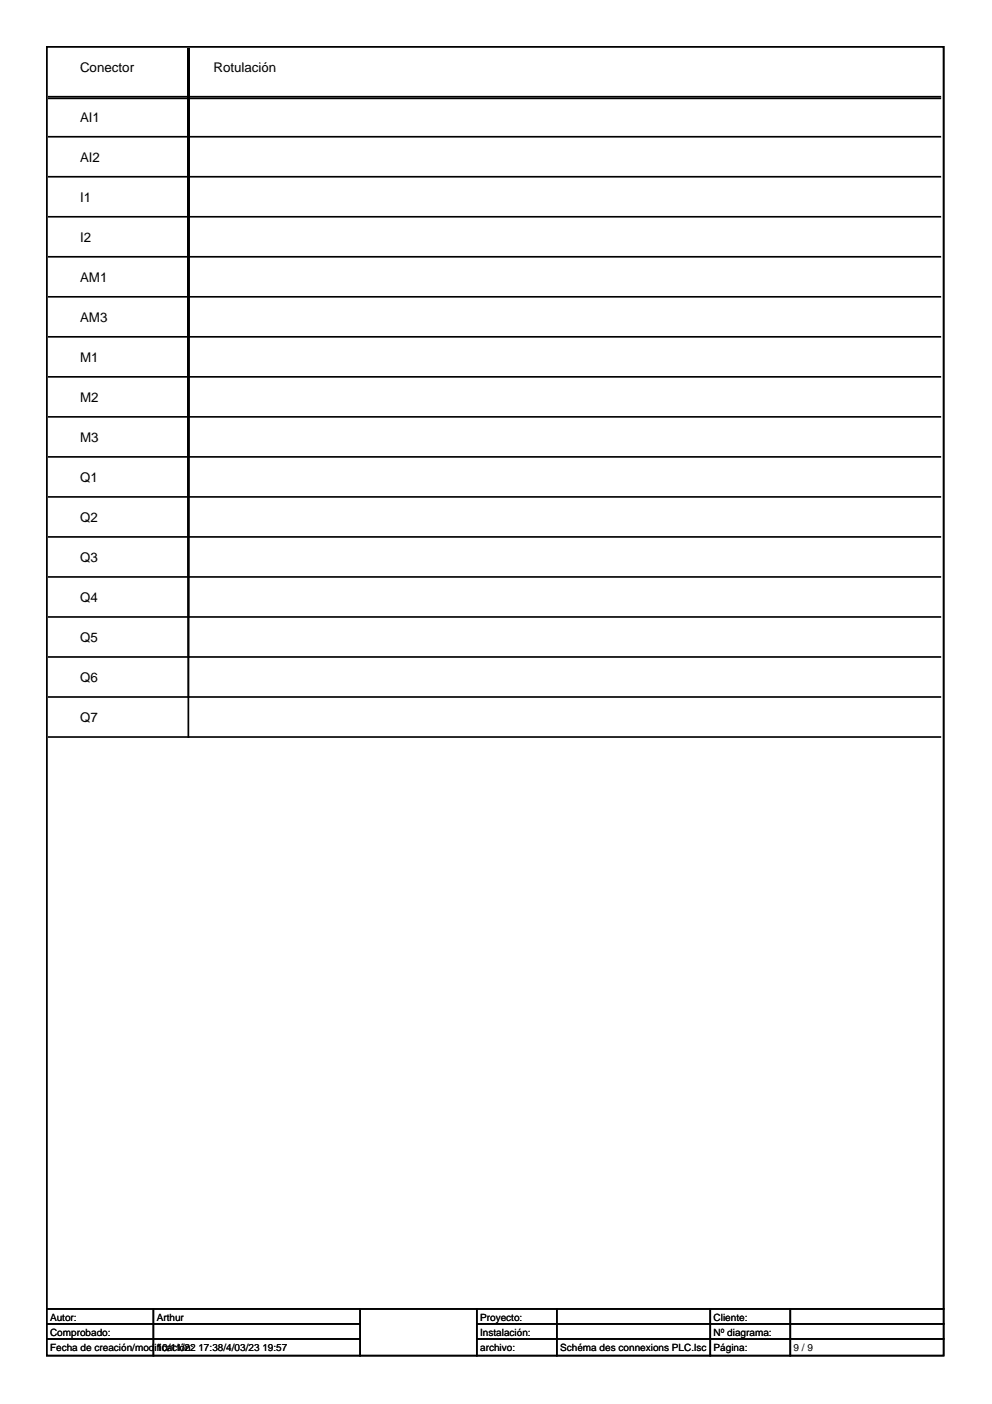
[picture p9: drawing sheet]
<svg xmlns="http://www.w3.org/2000/svg" width="210mm" height="297mm" viewBox="0 0 210 297" stroke-linecap="round" stroke-linejoin="round" font-family="sans-serif">
<defs><g id="words">
<g font-size="2.8">
<text x="16.9" y="15.2">Conector</text>
<text x="45.2" y="15.2">Rotulación</text>
<text x="16.9" y="25.8">AI1</text>
<text x="16.9" y="34.2">AI2</text>
<text x="16.9" y="42.7">I1</text>
<text x="16.9" y="51.2">I2</text>
<text x="16.9" y="59.6">AM1</text>
<text x="16.9" y="68.1">AM3</text>
<text x="16.9" y="76.6">M1</text>
<text x="16.9" y="85">M2</text>
<text x="16.9" y="93.5">M3</text>
<text x="16.9" y="102">Q1</text>
<text x="16.9" y="110.4">Q2</text>
<text x="16.9" y="118.9">Q3</text>
<text x="16.9" y="127.4">Q4</text>
<text x="16.9" y="135.8">Q5</text>
<text x="16.9" y="144.3">Q6</text>
<text x="16.9" y="152.8">Q7</text>
</g>
<g font-size="2.1">
<text x="10.6" y="279.4">Autor:</text>
<text x="33.2" y="279.4">Arthur</text>
<text x="101.6" y="279.4">Proyecto:</text>
<text x="151" y="279.4">Cliente:</text>
<text x="10.6" y="282.6">Comprobado:</text>
<text x="10.6" y="285.7">Fecha de creación/modificación:</text>
<text x="33.2" y="285.7">10/11/22 17:38/4/03/23 19:57</text>
<text x="101.6" y="282.6">Instalación:</text>
<text x="101.6" y="285.7">archivo:</text>
<text x="118.5" y="285.7">Schéma des connexions PLC.lsc</text>
<text x="151" y="282.6">Nº diagrama:</text>
<text x="151" y="285.7">Página:</text>
<text x="167.9" y="285.7">9 / 9</text>
</g>
</g></defs>
<g fill="#000">
<path d="M39.7 10.2h.3v18.9h-.3zM39.7 10.2h.3v27.4h-.3zM39.7 10.2h.3v35.8h-.3zM39.7 10.2h.3v44.3h-.3zM39.7 10.2h.3v52.8h-.3zM39.7 10.2h.3v61.2h-.3zM39.7 10.2h.3v69.7h-.3zM39.7 10.2h.3v78.2h-.3zM39.7 10.2h.3v86.6h-.3zM39.7 10.2h.3v95.1h-.3zM39.7 10.2h.3v103.6h-.3zM39.7 10.2h.3v112h-.3z"/>
<path d="M39.7 10.2h.3v120.5h-.3zM39.7 10.2h.3v129h-.3zM39.7 10.2h.3v137.4h-.3zM39.7 10.2h.3v145.9h-.3zM10.2 20.3h188.9v.3h-188.9zM10.2 20.6h188.9v.4h-188.9zM10.2 28.8h188.9v.3h-188.9zM10.2 37.2h188.9v.4h-188.9zM10.2 45.7h188.9v.3h-188.9zM10.2 54.2h188.9v.3h-188.9zM10.2 62.6h188.9v.4h-188.9zM10.2 71.1h188.9v.3h-188.9z"/>
<path d="M10.2 79.6h188.9v.3h-188.9zM10.2 88h188.9v.4h-188.9zM10.2 96.5h188.9v.3h-188.9zM10.2 105h188.9v.3h-188.9zM10.2 113.4h188.9v.4h-188.9zM10.2 121.9h188.9v.3h-188.9zM10.2 130.4h188.9v.3h-188.9zM10.2 138.8h188.9v.4h-188.9zM10.2 147.3h188.9v.3h-188.9zM10.2 155.8h188.9v.3h-188.9zM9.8 276.8h190v.3h-190zM32.3 276.8h.3v10.2h-.3z"/>
<path d="M76 276.8h.4v10.2h-.4zM100.7 276.8h.4v10.2h-.4zM117.7 276.8h.3v10.2h-.3zM150.1 276.8h.4v10.2h-.4zM167 276.8h.4v10.2h-.4zM9.8 283.1h66.6v.4h-66.6zM9.8 279.9h66.6v.4h-66.6zM100.7 283.1h99.1v.4h-99.1zM100.7 279.9h99.1v.4h-99.1z"/>
<path d="M9.9 9.9v.2h189.8v-.2h-.2v276.9h.2v-.2h-189.8v.2h.2v-276.9zM9.8 9.8v277.2h190v-277.2z"/>
<path d="M9.9 9.9v.2h189.8v-.2h-.2v276.9h.2v-.2h-189.8v.2h.2v-276.9zM9.8 9.8v277.2h190v-277.2z"/>
</g>
<use href="#words"/>
</svg>
